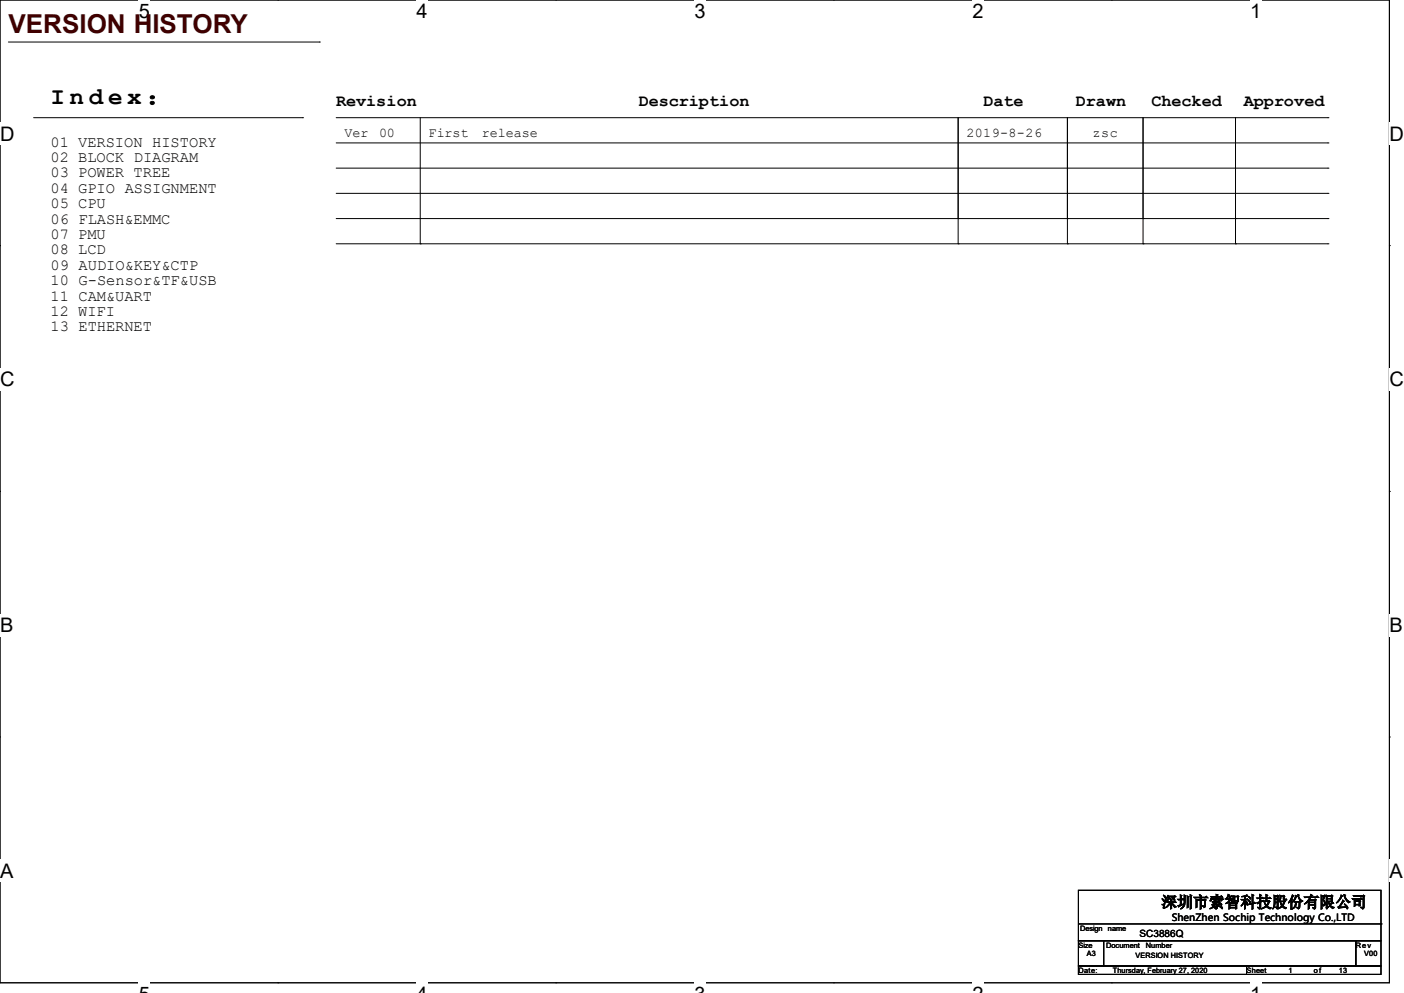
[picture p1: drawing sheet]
<svg xmlns="http://www.w3.org/2000/svg" width="297mm" height="210mm" viewBox="0 0 297 210" stroke-linecap="round" stroke-linejoin="round" font-family="sans-serif">
<defs><g id="words">
<text font-size="5.5" fill="#400000" x="1.8" y="6.9">VERSION HISTORY</text>
<text font-size="5.1" x="10.7" y="22.1">I n d e x ：</text>
<g font-size="4.2">
<text x="29.4" y="3.8">5</text>
<text x="88.1" y="3.8">4</text>
<text x="146.9" y="3.8">3</text>
<text x="205.7" y="3.8">2</text>
<text x="264.5" y="3.8">1</text>
<text x="0" y="29.8">D</text>
<text x="293.9" y="29.8">D</text>
<text x="0" y="81.7">C</text>
<text x="293.9" y="81.7">C</text>
<text x="0" y="133.7">B</text>
<text x="293.9" y="133.7">B</text>
<text x="0" y="185.6">A</text>
<text x="293.9" y="185.6">A</text>
</g>
<g font-size="3.6">
<text x="71.1" y="22.5">Revision</text>
<text x="135.1" y="22.5">Description</text>
<text x="208" y="22.5">Date</text>
<text x="227.6" y="22.5">Drawn</text>
<text x="243.6" y="22.5">Checked</text>
<text x="263.1" y="22.5">Approved</text>
</g>
<g font-size="3.3">
<text x="10.7" y="31">01 VERSION HISTORY</text>
<text x="10.7" y="34.2">02 BLOCK DIAGRAM</text>
<text x="10.7" y="37.5">03 POWER TREE</text>
<text x="10.7" y="40.8">04 GPIO ASSIGNMENT</text>
<text x="10.7" y="44">05 CPU</text>
<text x="10.7" y="47.3">06 FLASH&amp;EMMC</text>
<text x="10.7" y="50.5">07 PMU</text>
<text x="10.7" y="53.8">08 LCD</text>
<text x="10.7" y="57.1">09 AUDIO&amp;KEY&amp;CTP</text>
<text x="10.7" y="60.3">10 G-Sensor&amp;TF&amp;USB</text>
<text x="10.7" y="63.6">11 CAM&amp;UART</text>
<text x="10.7" y="66.8">12 WIFI</text>
<text x="10.7" y="70.1">13 ETHERNET</text>
<text x="245.7" y="191.9">深圳市索智科技股份有限公司</text>
</g>
<g font-size="2.8">
<text x="72.9" y="28.9">Ver</text>
<text x="80.2" y="28.9">00</text>
<text x="90.7" y="28.9">First</text>
<text x="101.9" y="28.9">release</text>
<text x="204.5" y="28.9">2019-8-26</text>
<text x="231.1" y="28.9">zsc</text>
</g>
<g font-size="2.1">
<text x="247.9" y="194.8">ShenZhen Sochip Technology Co.,LTD</text>
<text x="241.1" y="198.1">SC3886Q</text>
</g>
<g font-size="1.6">
<text x="228.5" y="196.8">Design name</text>
<text x="228.1" y="200.4">Size</text>
<text x="229.9" y="202.2">A3</text>
<text x="234" y="200.4">Document</text>
<text x="240.2" y="202.5">VERSION HISTORY</text>
<text x="242.4" y="200.4">Number</text>
<text x="286.8" y="200.4">Rev</text>
<text x="288.6" y="202.2">V00</text>
<text x="228.1" y="205.7">Date:</text>
<text x="235.4" y="205.7">Thursday, February 27, 2020</text>
<text x="263.7" y="205.7">Sheet</text>
<text x="272.6" y="205.7">1</text>
<text x="277.9" y="205.7">o f</text>
<text x="283.2" y="205.7">13</text>
</g>
</g></defs>
<path d="M0 0h293.9v207.9h-293.9z" fill="none" stroke="#000" stroke-width=".21"/>
<g fill="#fff">
<path d="M29.4 0h2.3v4.7h-2.3z"/>
<path d="M29.4 207.9h2.3v2.1h-2.3z"/>
</g>
<path d="M58.8 0h.1M58.8 207.9h.1" fill="none" stroke="#000" stroke-width=".21"/>
<g fill="#fff">
<path d="M88.1 0h2.4v4.7h-2.4z"/>
<path d="M88.1 207.9h2.4v2.1h-2.4z"/>
</g>
<path d="M117.6 0h.1M117.6 207.9h.1" fill="none" stroke="#000" stroke-width=".21"/>
<g fill="#fff">
<path d="M146.9 0h2.4v4.7h-2.4z"/>
<path d="M146.9 207.9h2.4v2.1h-2.4z"/>
</g>
<path d="M176.3 0h.1M176.3 207.9h.1" fill="none" stroke="#000" stroke-width=".21"/>
<g fill="#fff">
<path d="M205.7 0h2.4v4.7h-2.4z"/>
<path d="M205.7 207.9h2.4v2.1h-2.4z"/>
</g>
<path d="M235.1 0h.1M235.1 207.9h.1" fill="none" stroke="#000" stroke-width=".21"/>
<g fill="#fff">
<path d="M264.5 0h2.4v4.7h-2.4z"/>
<path d="M264.5 207.9h2.4v2.1h-2.4z"/>
<path d="M0 26h3v4.7h-3z"/>
<path d="M293.9 26h3.1v4.7h-3.1z"/>
<path d="M0 77.9h3v4.7h-3z"/>
<path d="M293.9 77.9h3.1v4.7h-3.1z"/>
</g>
<path d="M0 51.9h.1M293.9 51.9h.1" fill="none" stroke="#000" stroke-width=".21"/>
<g fill="#fff">
<path d="M0 129.9h2.8v4.7h-2.8z"/>
<path d="M293.9 129.9h2.9v4.7h-2.9z"/>
</g>
<path d="M0 103.9h.1M293.9 103.9h.1" fill="none" stroke="#000" stroke-width=".21"/>
<g fill="#fff">
<path d="M0 181.8h2.8v4.8h-2.8z"/>
<path d="M293.8 181.8h3v4.8h-3z"/>
</g>
<g fill="none" stroke="#000" stroke-width=".21">
<path d="M1.8 8.9h65.8M67.6 8.9h.1M7.1 24.9h56.9M64 24.9h.1M71.1 35.6h209.8M71.1 24.9h209.8M71.1 30.2h209.8M88.9 24.9v26.7M202.7 24.9v26.7M225.8 24.9v26.7M241.8 24.9v26.7M261.4 24.9v26.7"/>
<path d="M280.9 35.6h.1M280.9 24.9h.1M280.9 30.2h.1M71.1 51.6h209.8M71.1 40.9h209.8M71.1 46.2h209.8M88.9 51.6h.1M202.7 51.6h.1M202.7 46.2h.1M225.8 51.6h.1M225.8 46.2h.1M241.8 46.2h.1"/>
<path d="M241.8 51.6h.1M261.4 46.2h.1M261.4 51.6h.1M280.9 51.6h.1M280.9 40.9h.1M280.9 46.2h.1M0 155.9h.1M293.9 155.9h.1M228.1 199h5.4v5.3h-5.4zM228.1 188.3h64v10.7h-64zM228.1 195.4h64M233.5 199h53.3v5.3h-53.3z"/>
<path d="M286.8 199h5.3v5.3h-5.3zM292.1 195.4h.1M228.1 204.3h35.6v1.8h-35.6zM263.7 204.3h28.4v1.8h-28.4z"/>
</g>
<use href="#words"/>
</svg>
